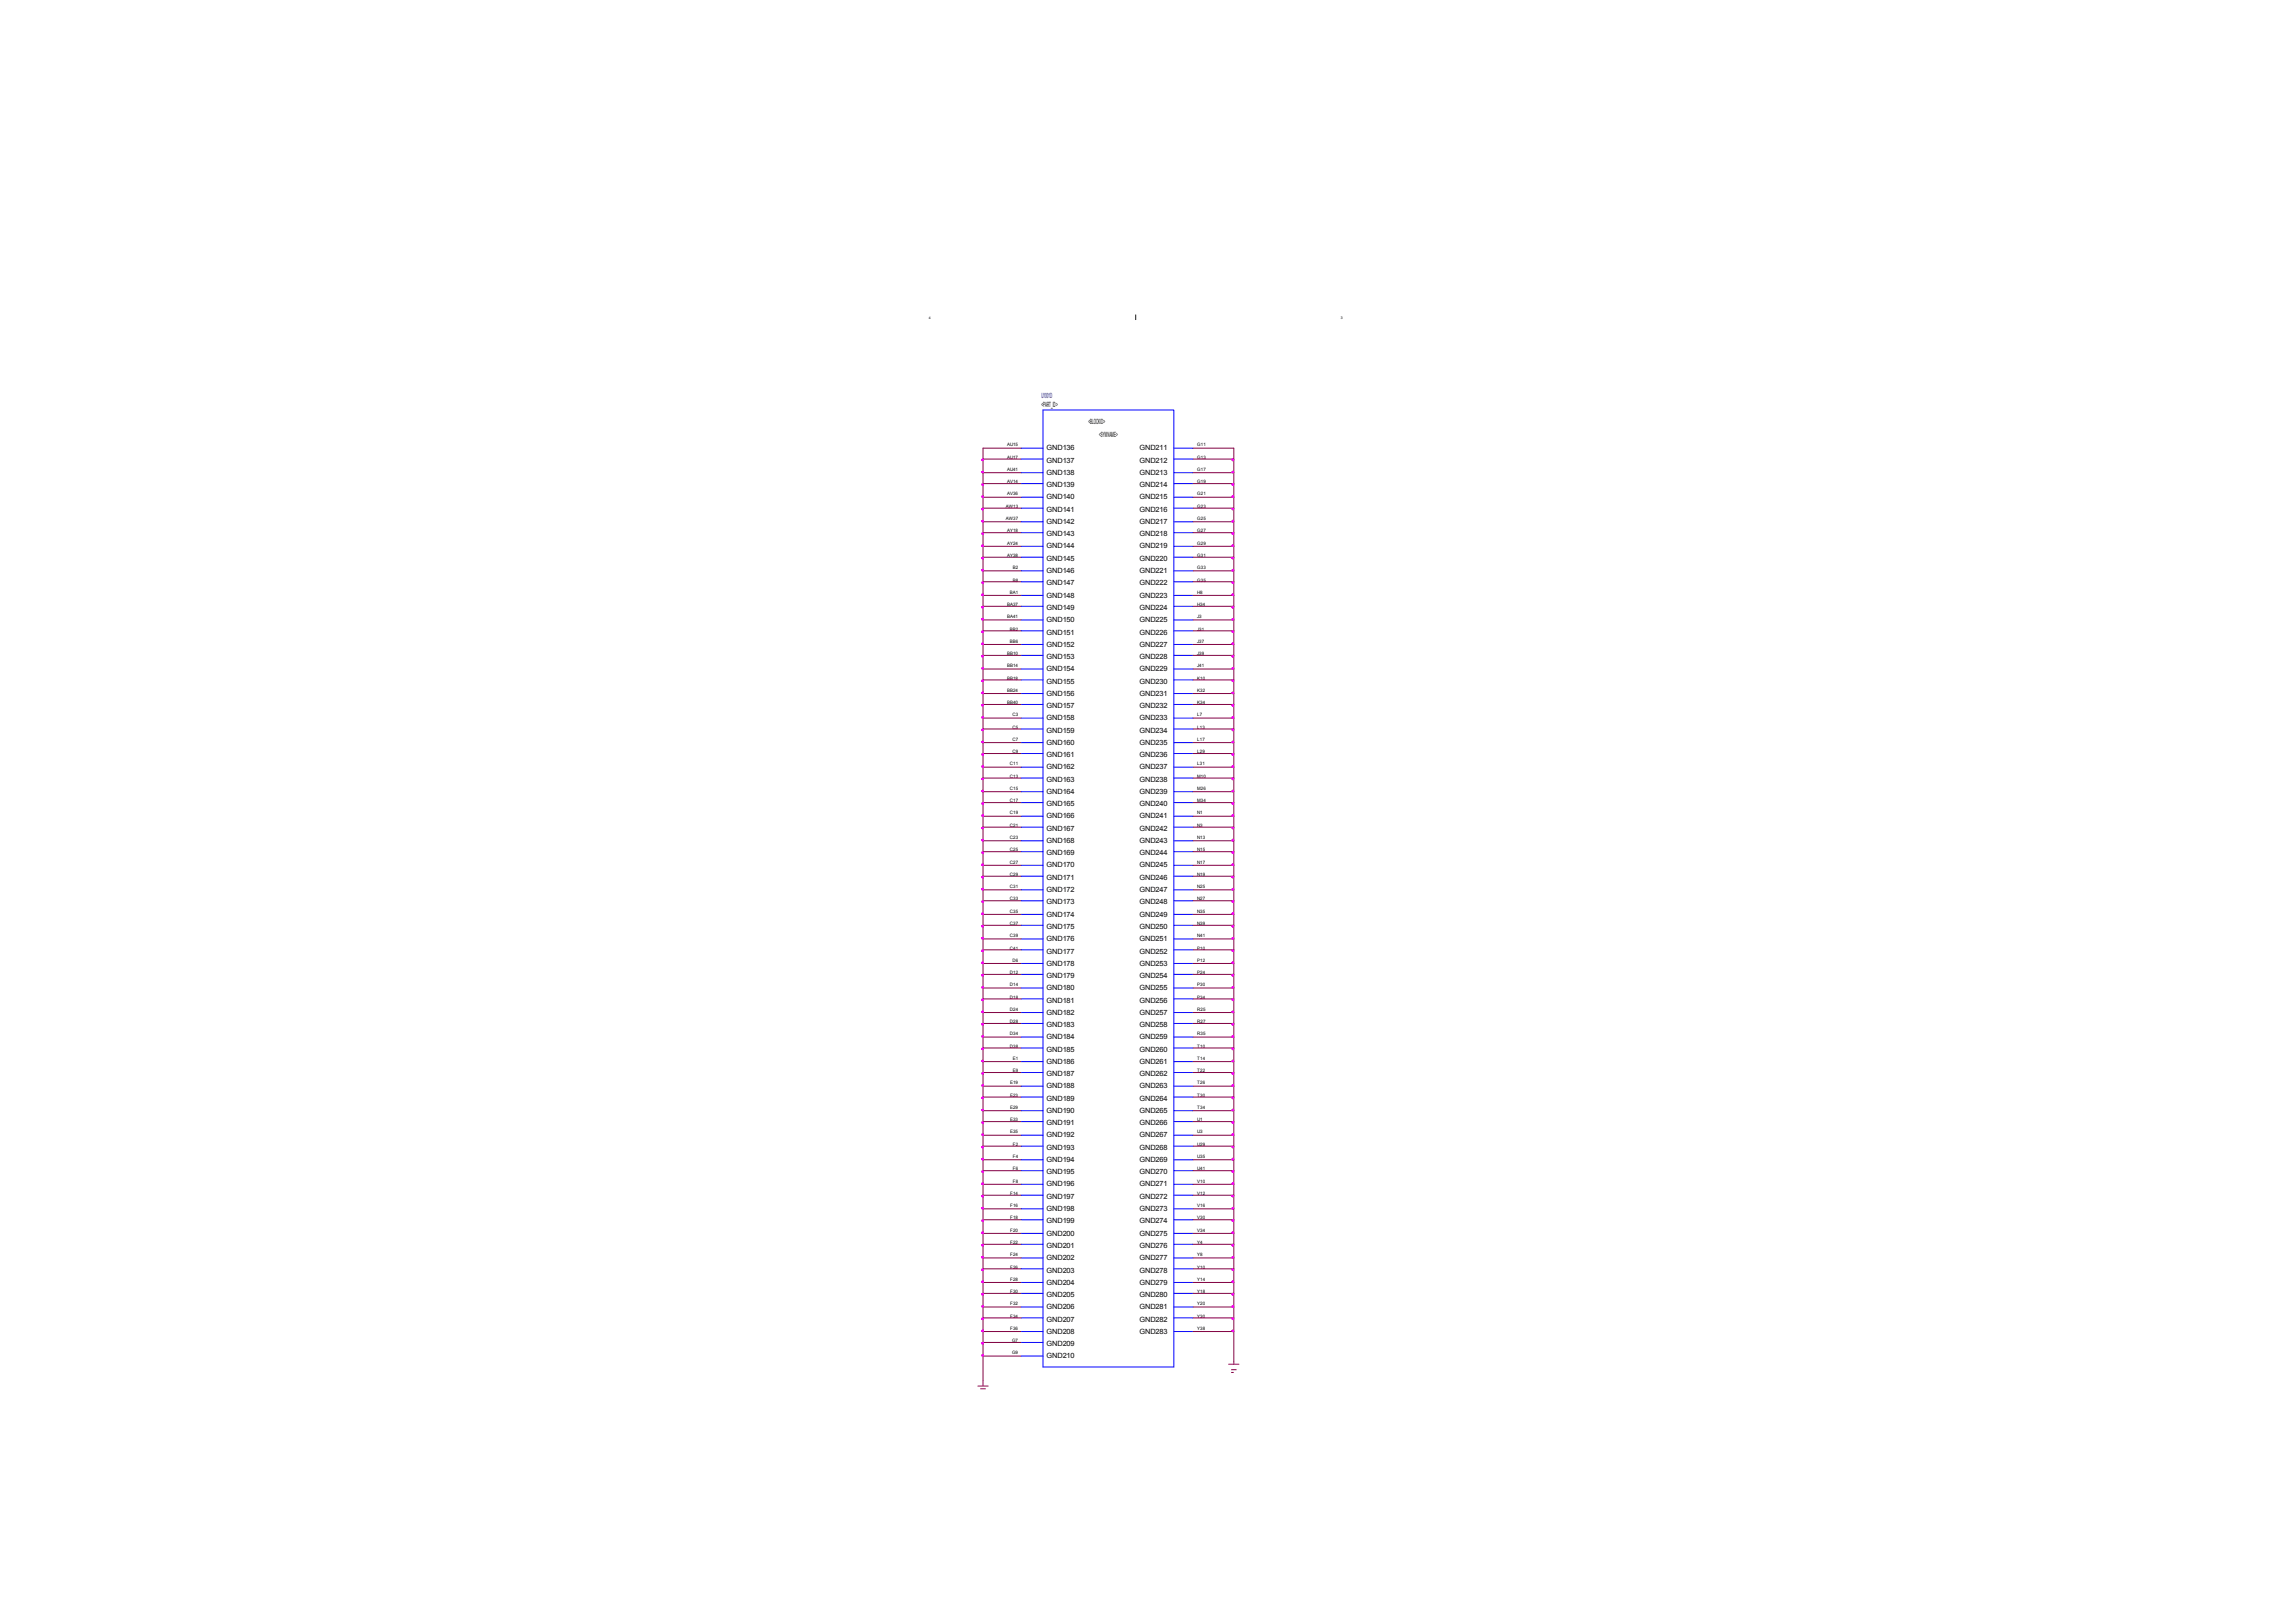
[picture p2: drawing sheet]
<svg xmlns="http://www.w3.org/2000/svg" width="297mm" height="210mm" viewBox="0 0 297 210" stroke-linecap="round" stroke-linejoin="round" font-family="sans-serif">
<defs><g id="words">
<text font-size=".9" fill="#000080" x="134.8" y="51.5">U1001D</text>
<g font-size=".9">
<text x="134.8" y="52.7">&lt;PART_ID&gt;</text>
<text x="135.4" y="58.3">GND136</text>
<text x="135.4" y="59.9">GND137</text>
<text x="140.9" y="54.9">&lt;BLOCKID&gt;</text>
<text x="142.3" y="56.5">&lt;SYMNAME&gt;</text>
<text x="147.5" y="58.3">GND211</text>
<text x="147.5" y="59.9">GND212</text>
<text x="135.4" y="61.4">GND138</text>
<text x="135.4" y="63">GND139</text>
<text x="135.4" y="64.6">GND140</text>
<text x="147.5" y="61.4">GND213</text>
<text x="147.5" y="63">GND214</text>
<text x="147.5" y="64.6">GND215</text>
<text x="135.4" y="66.2">GND141</text>
<text x="135.4" y="67.8">GND142</text>
<text x="135.4" y="69.4">GND143</text>
<text x="135.4" y="71">GND144</text>
<text x="147.5" y="66.2">GND216</text>
<text x="147.5" y="67.8">GND217</text>
<text x="147.5" y="69.4">GND218</text>
<text x="147.5" y="71">GND219</text>
<text x="135.4" y="72.6">GND145</text>
<text x="135.4" y="74.1">GND146</text>
<text x="135.4" y="75.7">GND147</text>
<text x="135.4" y="77.3">GND148</text>
<text x="147.5" y="72.6">GND220</text>
<text x="147.5" y="74.1">GND221</text>
<text x="147.5" y="75.7">GND222</text>
<text x="147.5" y="77.3">GND223</text>
<text x="135.4" y="78.9">GND149</text>
<text x="135.4" y="80.5">GND150</text>
<text x="135.4" y="82.1">GND151</text>
<text x="135.4" y="83.7">GND152</text>
<text x="147.5" y="78.9">GND224</text>
<text x="147.5" y="80.5">GND225</text>
<text x="147.5" y="82.1">GND226</text>
<text x="147.5" y="83.7">GND227</text>
<text x="135.4" y="85.3">GND153</text>
<text x="135.4" y="86.8">GND154</text>
<text x="135.4" y="88.4">GND155</text>
<text x="147.5" y="85.3">GND228</text>
<text x="147.5" y="86.8">GND229</text>
<text x="147.5" y="88.4">GND230</text>
<text x="135.4" y="90">GND156</text>
<text x="135.4" y="91.6">GND157</text>
<text x="135.4" y="93.2">GND158</text>
<text x="135.4" y="94.8">GND159</text>
<text x="147.5" y="90">GND231</text>
<text x="147.5" y="91.6">GND232</text>
<text x="147.5" y="93.2">GND233</text>
<text x="147.5" y="94.8">GND234</text>
<text x="135.4" y="96.4">GND160</text>
<text x="135.4" y="98">GND161</text>
<text x="135.4" y="99.5">GND162</text>
<text x="135.4" y="101.1">GND163</text>
<text x="147.5" y="96.4">GND235</text>
<text x="147.5" y="98">GND236</text>
<text x="147.5" y="99.5">GND237</text>
<text x="147.5" y="101.1">GND238</text>
<text x="135.4" y="102.7">GND164</text>
<text x="135.4" y="104.3">GND165</text>
<text x="135.4" y="105.9">GND166</text>
<text x="135.4" y="107.5">GND167</text>
<text x="147.5" y="102.7">GND239</text>
<text x="147.5" y="104.3">GND240</text>
<text x="147.5" y="105.9">GND241</text>
<text x="147.5" y="107.5">GND242</text>
<text x="135.4" y="109.1">GND168</text>
<text x="135.4" y="110.7">GND169</text>
<text x="135.4" y="112.2">GND170</text>
<text x="135.4" y="113.8">GND171</text>
<text x="147.5" y="109.1">GND243</text>
<text x="147.5" y="110.7">GND244</text>
<text x="147.5" y="112.2">GND245</text>
<text x="147.5" y="113.8">GND246</text>
<text x="135.4" y="115.4">GND172</text>
<text x="135.4" y="117">GND173</text>
<text x="135.4" y="118.6">GND174</text>
<text x="147.5" y="115.4">GND247</text>
<text x="147.5" y="117">GND248</text>
<text x="147.5" y="118.6">GND249</text>
<text x="135.4" y="120.2">GND175</text>
<text x="135.4" y="121.8">GND176</text>
<text x="135.4" y="123.4">GND177</text>
<text x="135.4" y="124.9">GND178</text>
<text x="147.5" y="120.2">GND250</text>
<text x="147.5" y="121.8">GND251</text>
<text x="147.5" y="123.4">GND252</text>
<text x="147.5" y="124.9">GND253</text>
<text x="135.4" y="126.5">GND179</text>
<text x="135.4" y="128.1">GND180</text>
<text x="135.4" y="129.7">GND181</text>
<text x="135.4" y="131.3">GND182</text>
<text x="147.5" y="126.5">GND254</text>
<text x="147.5" y="128.1">GND255</text>
<text x="147.5" y="129.7">GND256</text>
<text x="147.5" y="131.3">GND257</text>
<text x="135.4" y="132.9">GND183</text>
<text x="135.4" y="134.5">GND184</text>
<text x="135.4" y="136.1">GND185</text>
<text x="135.4" y="137.6">GND186</text>
<text x="147.5" y="132.9">GND258</text>
<text x="147.5" y="134.5">GND259</text>
<text x="147.5" y="136.1">GND260</text>
<text x="147.5" y="137.6">GND261</text>
<text x="135.4" y="139.2">GND187</text>
<text x="135.4" y="140.8">GND188</text>
<text x="135.4" y="142.4">GND189</text>
<text x="135.4" y="144">GND190</text>
<text x="147.5" y="139.2">GND262</text>
<text x="147.5" y="140.8">GND263</text>
<text x="147.5" y="142.4">GND264</text>
<text x="147.5" y="144">GND265</text>
<text x="135.4" y="145.6">GND191</text>
<text x="135.4" y="147.2">GND192</text>
<text x="135.4" y="148.8">GND193</text>
<text x="147.5" y="145.6">GND266</text>
<text x="147.5" y="147.2">GND267</text>
<text x="147.5" y="148.8">GND268</text>
<text x="135.4" y="150.3">GND194</text>
<text x="135.4" y="151.9">GND195</text>
<text x="135.4" y="153.5">GND196</text>
<text x="135.4" y="155.1">GND197</text>
<text x="147.5" y="150.3">GND269</text>
<text x="147.5" y="151.9">GND270</text>
<text x="147.5" y="153.5">GND271</text>
<text x="147.5" y="155.1">GND272</text>
<text x="135.4" y="156.7">GND198</text>
<text x="135.4" y="158.3">GND199</text>
<text x="135.4" y="159.9">GND200</text>
<text x="135.4" y="161.5">GND201</text>
<text x="147.5" y="156.7">GND273</text>
<text x="147.5" y="158.3">GND274</text>
<text x="147.5" y="159.9">GND275</text>
<text x="147.5" y="161.5">GND276</text>
<text x="135.4" y="163">GND202</text>
<text x="135.4" y="164.6">GND203</text>
<text x="135.4" y="166.2">GND204</text>
<text x="135.4" y="167.8">GND205</text>
<text x="147.5" y="163">GND277</text>
<text x="147.5" y="164.6">GND278</text>
<text x="147.5" y="166.2">GND279</text>
<text x="147.5" y="167.8">GND280</text>
<text x="135.4" y="169.4">GND206</text>
<text x="135.4" y="171">GND207</text>
<text x="135.4" y="172.6">GND208</text>
<text x="147.5" y="169.4">GND281</text>
<text x="147.5" y="171">GND282</text>
<text x="147.5" y="172.6">GND283</text>
<text x="135.4" y="174.2">GND209</text>
<text x="135.4" y="175.7">GND210</text>
</g>
<g font-size=".6">
<text x="130.3" y="57.8">AU15</text>
<text x="130.3" y="59.4">AU17</text>
<text x="154.9" y="57.8">G11</text>
<text x="154.9" y="59.4">G13</text>
<text x="130.2" y="65.7">AW13</text>
<text x="130.3" y="60.9">AU41</text>
<text x="130.3" y="62.5">AV14</text>
<text x="130.3" y="64.1">AV36</text>
<text x="154.9" y="60.9">G17</text>
<text x="154.9" y="62.5">G19</text>
<text x="154.9" y="64.1">G21</text>
<text x="154.9" y="65.7">G23</text>
<text x="130.2" y="67.3">AW37</text>
<text x="130.3" y="68.9">AY18</text>
<text x="130.3" y="70.5">AY24</text>
<text x="154.9" y="67.3">G25</text>
<text x="154.9" y="68.9">G27</text>
<text x="154.9" y="70.5">G29</text>
<text x="130.3" y="72.1">AY38</text>
<text x="130.7" y="76.8">BA1</text>
<text x="131.1" y="73.6">B2</text>
<text x="131.1" y="75.2">B8</text>
<text x="154.9" y="72.1">G31</text>
<text x="154.9" y="73.6">G33</text>
<text x="154.9" y="75.2">G35</text>
<text x="154.9" y="76.8">H8</text>
<text x="130.3" y="78.4">BA37</text>
<text x="130.3" y="80">BA41</text>
<text x="130.7" y="81.6">BB2</text>
<text x="130.7" y="83.2">BB6</text>
<text x="154.9" y="78.4">H34</text>
<text x="154.9" y="80">J3</text>
<text x="154.9" y="81.6">J31</text>
<text x="154.9" y="83.2">J37</text>
<text x="130.3" y="84.8">BB10</text>
<text x="130.3" y="86.3">BB14</text>
<text x="130.3" y="87.9">BB18</text>
<text x="130.3" y="89.5">BB24</text>
<text x="154.9" y="84.8">J39</text>
<text x="154.9" y="86.3">J41</text>
<text x="154.9" y="87.9">K10</text>
<text x="154.9" y="89.5">K32</text>
<text x="130.3" y="91.1">BB40</text>
<text x="131" y="92.7">C3</text>
<text x="131" y="94.3">C5</text>
<text x="131" y="95.9">C7</text>
<text x="154.9" y="91.1">K34</text>
<text x="154.9" y="92.7">L7</text>
<text x="154.9" y="94.3">L13</text>
<text x="154.9" y="95.9">L17</text>
<text x="130.7" y="99">C11</text>
<text x="130.7" y="100.6">C13</text>
<text x="131" y="97.5">C9</text>
<text x="154.9" y="97.5">L29</text>
<text x="154.9" y="99">L31</text>
<text x="154.9" y="100.6">M10</text>
<text x="130.7" y="102.2">C15</text>
<text x="130.7" y="103.8">C17</text>
<text x="130.7" y="105.4">C19</text>
<text x="130.7" y="107">C21</text>
<text x="154.9" y="102.2">M26</text>
<text x="154.9" y="103.8">M34</text>
<text x="154.9" y="105.4">N1</text>
<text x="154.9" y="107">N3</text>
<text x="130.7" y="108.6">C23</text>
<text x="130.7" y="110.2">C25</text>
<text x="130.7" y="111.7">C27</text>
<text x="130.7" y="113.3">C29</text>
<text x="154.9" y="108.6">N13</text>
<text x="154.9" y="110.2">N15</text>
<text x="154.9" y="111.7">N17</text>
<text x="154.9" y="113.3">N19</text>
<text x="130.7" y="114.9">C31</text>
<text x="130.7" y="116.5">C33</text>
<text x="130.7" y="118.1">C35</text>
<text x="130.7" y="119.7">C37</text>
<text x="154.9" y="114.9">N25</text>
<text x="154.9" y="116.5">N27</text>
<text x="154.9" y="118.1">N35</text>
<text x="154.9" y="119.7">N39</text>
<text x="130.7" y="121.3">C39</text>
<text x="130.7" y="122.9">C41</text>
<text x="131" y="124.4">D6</text>
<text x="154.9" y="121.3">N41</text>
<text x="154.9" y="122.9">P10</text>
<text x="154.9" y="124.4">P12</text>
<text x="130.7" y="126">D12</text>
<text x="130.7" y="127.6">D14</text>
<text x="130.7" y="129.2">D18</text>
<text x="130.7" y="130.8">D24</text>
<text x="154.9" y="126">P24</text>
<text x="154.9" y="127.6">P30</text>
<text x="154.9" y="129.2">P34</text>
<text x="154.9" y="130.8">R25</text>
<text x="130.7" y="132.4">D28</text>
<text x="130.7" y="134">D34</text>
<text x="130.7" y="135.6">D38</text>
<text x="131.1" y="137.1">E1</text>
<text x="154.9" y="132.4">R27</text>
<text x="154.9" y="134">R35</text>
<text x="154.9" y="135.6">T10</text>
<text x="154.9" y="137.1">T14</text>
<text x="130.7" y="140.3">E19</text>
<text x="130.7" y="141.9">E23</text>
<text x="130.7" y="143.5">E29</text>
<text x="131.1" y="138.7">E9</text>
<text x="154.9" y="138.7">T22</text>
<text x="154.9" y="140.3">T26</text>
<text x="154.9" y="141.9">T30</text>
<text x="154.9" y="143.5">T34</text>
<text x="130.7" y="145.1">E33</text>
<text x="130.7" y="146.7">E35</text>
<text x="131.1" y="148.3">F2</text>
<text x="131.1" y="149.8">F4</text>
<text x="154.9" y="145.1">U1</text>
<text x="154.9" y="146.7">U3</text>
<text x="154.9" y="148.3">U29</text>
<text x="154.9" y="149.8">U35</text>
<text x="130.7" y="154.6">F14</text>
<text x="131.1" y="151.4">F6</text>
<text x="131.1" y="153">F8</text>
<text x="154.9" y="151.4">U41</text>
<text x="154.9" y="153">V10</text>
<text x="154.9" y="154.6">V12</text>
<text x="130.7" y="156.2">F16</text>
<text x="130.7" y="157.8">F18</text>
<text x="130.7" y="159.4">F20</text>
<text x="130.7" y="161">F22</text>
<text x="154.9" y="156.2">V16</text>
<text x="154.9" y="157.8">V30</text>
<text x="154.9" y="159.4">V34</text>
<text x="154.9" y="161">Y4</text>
<text x="130.7" y="162.5">F24</text>
<text x="130.7" y="164.1">F26</text>
<text x="130.7" y="165.7">F28</text>
<text x="130.7" y="167.3">F30</text>
<text x="154.9" y="162.5">Y8</text>
<text x="154.9" y="164.1">Y10</text>
<text x="154.9" y="165.7">Y14</text>
<text x="154.9" y="167.3">Y18</text>
<text x="130.7" y="168.9">F32</text>
<text x="130.7" y="170.5">F34</text>
<text x="130.7" y="172.1">F36</text>
<text x="131" y="173.7">G7</text>
<text x="154.9" y="168.9">Y20</text>
<text x="154.9" y="170.5">Y30</text>
<text x="154.9" y="172.1">Y38</text>
<text x="131" y="175.2">G9</text>
</g>
<g font-size=".5">
<text x="120.2" y="41.2">4</text>
<text x="173.5" y="41.2">3</text>
</g>
</g></defs>
<path d="M147 40.7v.7" fill="none" stroke="#000" stroke-width=".13"/>
<path d="M173.5 40.9h.2v.5h-.2z" fill="#fff"/>
<g fill="none" stroke="#f00" stroke-width=".13">
<path d="M132.2 58h.1M132.2 59.4h.1M154.4 58h.1M154.4 59.4h.1M132.2 61.2h.1M132.2 62.6h.1M132.2 64.3h.1M132.2 65.7h.1M132.2 67.5h.1M132.2 68.9h.1M132.2 70.7h.1M132.2 72.1h.1"/>
<path d="M132.2 73.9h.1M132.2 75.3h.1M132.2 77h.1M132.2 78.4h.1M154.4 61.2h.1M154.4 62.6h.1M154.4 64.3h.1M154.4 65.7h.1M154.4 67.5h.1M154.4 68.9h.1M154.4 70.7h.1M154.4 72.1h.1"/>
<path d="M154.4 73.9h.1M154.4 75.3h.1M154.4 77h.1M154.4 78.4h.1M132.2 80.2h.1M132.2 81.6h.1M132.2 83.4h.1M132.2 84.8h.1M132.2 86.6h.1M132.2 88h.1M132.2 89.7h.1M132.2 91.1h.1"/>
<path d="M132.2 92.9h.1M132.2 94.3h.1M132.2 96.1h.1M132.2 97.5h.1M132.2 99.3h.1M154.4 80.2h.1M154.4 81.6h.1M154.4 83.4h.1M154.4 84.8h.1M154.4 86.6h.1M154.4 88h.1M154.4 89.7h.1"/>
<path d="M154.4 91.1h.1M154.4 92.9h.1M154.4 94.3h.1M154.4 96.1h.1M154.4 97.5h.1M154.4 99.3h.1M132.2 100.7h.1M132.2 102.4h.1M132.2 103.8h.1M132.2 105.6h.1M132.2 107h.1M132.2 108.8h.1"/>
<path d="M132.2 110.2h.1M132.2 112h.1M132.2 113.4h.1M132.2 115.1h.1M132.2 116.5h.1M132.2 118.3h.1M132.2 119.7h.1M154.4 100.7h.1M154.4 102.4h.1M154.4 103.8h.1M154.4 105.6h.1M154.4 107h.1"/>
<path d="M154.4 108.8h.1M154.4 110.2h.1M154.4 112h.1M154.4 113.4h.1M154.4 115.1h.1M154.4 116.5h.1M154.4 118.3h.1M154.4 119.7h.1M132.2 121.5h.1M132.2 122.9h.1M132.2 124.7h.1M132.2 126.1h.1"/>
<path d="M132.2 127.8h.1M132.2 129.2h.1M132.2 131h.1M132.2 132.4h.1M132.2 134.2h.1M132.2 135.6h.1M132.2 137.4h.1M132.2 138.8h.1M154.4 121.5h.1M154.4 122.9h.1M154.4 124.7h.1M154.4 126.1h.1"/>
<path d="M154.4 127.8h.1M154.4 129.2h.1M154.4 131h.1M154.4 132.4h.1M154.4 134.2h.1M154.4 135.6h.1M154.4 137.4h.1M154.4 138.8h.1M132.2 140.5h.1M132.2 141.9h.1M132.2 143.7h.1M132.2 145.1h.1"/>
<path d="M132.2 146.9h.1M132.2 148.3h.1M132.2 150.1h.1M132.2 151.5h.1M132.2 153.2h.1M132.2 154.6h.1M132.2 156.4h.1M132.2 157.8h.1M132.2 159.6h.1M154.4 140.5h.1M154.4 141.9h.1M154.4 143.7h.1"/>
<path d="M154.4 145.1h.1M154.4 146.9h.1M154.4 148.3h.1M154.4 150.1h.1M154.4 151.5h.1M154.4 153.2h.1M154.4 154.6h.1M154.4 156.4h.1M154.4 157.8h.1M154.4 159.6h.1M126.5 179.3h1.4M126.9 179.7h.7"/>
<path d="M127.2 178.6v.7M132.2 161h.1M132.2 162.8h.1M132.2 164.2h.1M132.2 165.9h.1M132.2 167.3h.1M132.2 169.1h.1M132.2 170.5h.1M132.2 172.3h.1M132.2 173.7h.1M132.2 175.5h.1M154.4 161h.1"/>
<path d="M154.4 162.8h.1M154.4 164.2h.1M154.4 165.9h.1M154.4 167.3h.1M154.4 169.1h.1M154.4 170.5h.1M154.4 172.3h.1M159 176.5h1.4M159.3 177.6h.4M159.3 177.2h.7M159.7 176.2v.3M127.2 180h.1"/>
</g>
<g fill="none" stroke="#00f" stroke-width=".13">
<path d="M132.2 58h2.8M132.2 59.4h2.8M135 53h16.9v123.9h-16.9zM151.9 58h2.5M151.9 59.4h2.5M132.2 61.2h2.8M132.2 62.6h2.8M132.2 64.3h2.8M132.2 65.7h2.8M132.2 67.5h2.8M132.2 68.9h2.8M132.2 70.7h2.8"/>
<path d="M132.2 72.1h2.8M132.2 73.9h2.8M132.2 75.3h2.8M132.2 77h2.8M132.2 78.4h2.8M151.9 61.2h2.5M151.9 62.6h2.5M151.9 64.3h2.5M151.9 65.7h2.5M151.9 67.5h2.5M151.9 68.9h2.5M151.9 70.7h2.5"/>
<path d="M151.9 72.1h2.5M151.9 73.9h2.5M151.9 75.3h2.5M151.9 77h2.5M151.9 78.4h2.5M132.2 80.2h2.8M132.2 81.6h2.8M132.2 83.4h2.8M132.2 84.8h2.8M132.2 86.6h2.8M132.2 88h2.8M132.2 89.7h2.8"/>
<path d="M132.2 91.1h2.8M132.2 92.9h2.8M132.2 94.3h2.8M132.2 96.1h2.8M132.2 97.5h2.8M132.2 99.3h2.8M151.9 80.2h2.5M151.9 81.6h2.5M151.9 83.4h2.5M151.9 84.8h2.5M151.9 86.6h2.5M151.9 88h2.5"/>
<path d="M151.9 89.7h2.5M151.9 91.1h2.5M151.9 92.9h2.5M151.9 94.3h2.5M151.9 96.1h2.5M151.9 97.5h2.5M151.9 99.3h2.5M132.2 100.7h2.8M132.2 102.4h2.8M132.2 103.8h2.8M132.2 105.6h2.8M132.2 107h2.8"/>
<path d="M132.2 108.8h2.8M132.2 110.2h2.8M132.2 112h2.8M132.2 113.4h2.8M132.2 115.1h2.8M132.2 116.5h2.8M132.2 118.3h2.8M132.2 119.7h2.8M151.9 100.7h2.5M151.9 102.4h2.5M151.9 103.8h2.5M151.9 105.6h2.5"/>
<path d="M151.9 107h2.5M151.9 108.8h2.5M151.9 110.2h2.5M151.9 112h2.5M151.9 113.4h2.5M151.9 115.1h2.5M151.9 116.5h2.5M151.9 118.3h2.5M151.9 119.7h2.5M132.2 121.5h2.8M132.2 122.9h2.8M132.2 124.7h2.8"/>
<path d="M132.2 126.1h2.8M132.2 127.8h2.8M132.2 129.2h2.8M132.2 131h2.8M132.2 132.4h2.8M132.2 134.2h2.8M132.2 135.6h2.8M132.2 137.4h2.8M132.2 138.8h2.8M151.9 121.5h2.5M151.9 122.9h2.5M151.9 124.7h2.5"/>
<path d="M151.9 126.1h2.5M151.9 127.8h2.5M151.9 129.2h2.5M151.9 131h2.5M151.9 132.4h2.5M151.9 134.2h2.5M151.9 135.6h2.5M151.9 137.4h2.5M151.9 138.8h2.5M132.2 140.5h2.8M132.2 141.9h2.8M132.2 143.7h2.8"/>
<path d="M132.2 145.1h2.8M132.2 146.9h2.8M132.2 148.3h2.8M132.2 150.1h2.8M132.2 151.5h2.8M132.2 153.2h2.8M132.2 154.6h2.8M132.2 156.4h2.8M132.2 157.8h2.8M132.2 159.6h2.8M151.9 140.5h2.5M151.9 141.9h2.5"/>
<path d="M151.9 143.7h2.5M151.9 145.1h2.5M151.9 146.9h2.5M151.9 148.3h2.5M151.9 150.1h2.5M151.9 151.5h2.5M151.9 153.2h2.5M151.9 154.6h2.5M151.9 156.4h2.5M151.9 157.8h2.5M151.9 159.6h2.5M132.2 161h2.8"/>
<path d="M132.2 162.8h2.8M132.2 164.2h2.8M132.2 165.9h2.8M132.2 167.3h2.8M132.2 169.1h2.8M132.2 170.5h2.8M132.2 172.3h2.8M132.2 173.7h2.8M132.2 175.5h2.8M151.9 161h2.5M151.9 162.8h2.5M151.9 164.2h2.5"/>
<path d="M151.9 165.9h2.5M151.9 167.3h2.5M151.9 169.1h2.5M151.9 170.5h2.5M151.9 172.3h2.5"/>
</g>
<g fill="none" stroke="#800040" stroke-width=".13">
<path d="M127.2 59.4h5M127.2 59.4v1.8M132.2 58h-5v1.4M154.4 58h5.3v1.4M154.4 59.4h5.3M159.7 59.4v1.8M127.2 78.4h5M127.2 77h5M127.2 75.3h5M127.2 75.3v1.7M127.2 77v1.4M127.2 78.4v1.8"/>
<path d="M127.2 73.9h5M127.2 72.1h5M127.2 70.7h5M127.2 68.9h5M127.2 67.5h5M127.2 65.7h5M127.2 64.3h5M127.2 62.6h5M127.2 62.6v1.7M127.2 64.3v1.4M127.2 65.7v1.8M127.2 67.5v1.4"/>
<path d="M127.2 68.9v1.8M127.2 70.7v1.4M127.2 72.1v1.8M127.2 73.9v1.4M127.2 61.2h5M127.2 61.2v1.4M154.4 78.4h5.3M154.4 77h5.3M154.4 75.3h5.3M154.4 73.9h5.3M154.4 72.1h5.3M154.4 70.7h5.3"/>
<path d="M154.4 68.9h5.3M154.4 67.5h5.3M154.4 65.7h5.3M154.4 64.3h5.3M154.4 62.6h5.3M154.4 61.2h5.3M159.7 75.3v1.7M159.7 77v1.4M159.7 78.4v1.8M159.7 62.6v1.7M159.7 64.3v1.4M159.7 65.7v1.8"/>
<path d="M159.7 67.5v1.4M159.7 68.9v1.8M159.7 70.7v1.4M159.7 72.1v1.8M159.7 73.9v1.4M159.7 61.2v1.4M127.2 99.3h5M127.2 97.5h5M127.2 96.1h5M127.2 94.3h5M127.2 92.9h5M127.2 91.1h5"/>
<path d="M127.2 89.7h5M127.2 88h5M127.2 86.6h5M127.2 84.8h5M127.2 81.6h5M127.2 81.6v1.8M127.2 84.8v1.8M127.2 86.6v1.4M127.2 88v1.7M127.2 89.7v1.4M127.2 91.1v1.8M127.2 92.9v1.4"/>
<path d="M127.2 94.3v1.8M127.2 96.1v1.4M127.2 97.5v1.8M127.2 99.3v1.4M127.2 80.2h5M127.2 80.2v1.4M127.2 83.4h5M127.2 83.4v1.4M154.4 80.2h5.3M154.4 83.4h5.3M154.4 99.3h5.3M154.4 97.5h5.3"/>
<path d="M154.4 96.1h5.3M154.4 94.3h5.3M154.4 92.9h5.3M154.4 91.1h5.3M154.4 89.7h5.3M154.4 88h5.3M154.4 86.6h5.3M154.4 84.8h5.3M154.4 81.6h5.3M159.7 80.2v1.4M159.7 83.4v1.4M159.7 81.6v1.8"/>
<path d="M159.7 84.8v1.8M159.7 86.6v1.4M159.7 88v1.7M159.7 89.7v1.4M159.7 91.1v1.8M159.7 92.9v1.4M159.7 94.3v1.8M159.7 96.1v1.4M159.7 97.5v1.8M159.7 99.3v1.4M127.2 119.7h5M127.2 118.3h5"/>
<path d="M127.2 116.5h5M127.2 115.1h5M127.2 113.4h5M127.2 112h5M127.2 110.2h5M127.2 108.8h5M127.2 107h5M127.2 105.6h5M127.2 103.8h5M127.2 102.4h5M127.2 100.7v1.7M127.2 102.4v1.4"/>
<path d="M127.2 103.8v1.8M127.2 105.6v1.4M127.2 107v1.8M127.2 108.8v1.4M127.2 110.2v1.8M127.2 112v1.4M127.2 113.4v1.7M127.2 115.1v1.4M127.2 116.5v1.8M127.2 118.3v1.4M127.2 119.7v1.8M127.2 100.7h5"/>
<path d="M154.4 119.7h5.3M154.4 118.3h5.3M154.4 116.5h5.3M154.4 115.1h5.3M154.4 113.4h5.3M154.4 112h5.3M154.4 110.2h5.3M154.4 108.8h5.3M154.4 107h5.3M154.4 105.6h5.3M154.4 103.8h5.3M154.4 102.4h5.3"/>
<path d="M154.4 100.7h5.3M159.7 100.7v1.7M159.7 102.4v1.4M159.7 103.8v1.8M159.7 105.6v1.4M159.7 107v1.8M159.7 108.8v1.4M159.7 110.2v1.8M159.7 112v1.4M159.7 113.4v1.7M159.7 115.1v1.4M159.7 116.5v1.8"/>
<path d="M159.7 118.3v1.4M159.7 119.7v1.8M127.2 138.8h5M127.2 137.4h5M127.2 135.6h5M127.2 134.2h5M127.2 132.4h5M127.2 131h5M127.2 129.2h5M127.2 127.8h5M127.2 126.1h5M127.2 126.1v1.7"/>
<path d="M127.2 127.8v1.4M127.2 129.2v1.8M127.2 131v1.4M127.2 132.4v1.8M127.2 134.2v1.4M127.2 135.6v1.8M127.2 137.4v1.4M127.2 138.8v1.7M127.2 124.7h5M127.2 122.9h5M127.2 121.5h5M127.2 121.5v1.4"/>
<path d="M127.2 122.9v1.8M127.2 124.7v1.4M154.4 138.8h5.3M154.4 137.4h5.3M154.4 135.6h5.3M154.4 134.2h5.3M154.4 132.4h5.3M154.4 131h5.3M154.4 129.2h5.3M154.4 127.8h5.3M154.4 126.1h5.3M154.4 124.7h5.3"/>
<path d="M154.4 122.9h5.3M154.4 121.5h5.3M159.7 126.1v1.7M159.7 127.8v1.4M159.7 129.2v1.8M159.7 131v1.4M159.7 132.4v1.8M159.7 134.2v1.4M159.7 135.6v1.8M159.7 137.4v1.4M159.7 138.8v1.7M159.7 121.5v1.4"/>
<path d="M159.7 122.9v1.8M159.7 124.7v1.4M127.2 159.6h5M127.2 157.8h5M127.2 157.8v1.8M127.2 159.6v1.4M127.2 156.4h5M127.2 154.6h5M127.2 153.2h5M127.2 151.5h5M127.2 151.5v1.7M127.2 153.2v1.4"/>
<path d="M127.2 154.6v1.8M127.2 156.4v1.4M127.2 150.1h5M127.2 148.3h5M127.2 146.9h5M127.2 145.1h5M127.2 143.7h5M127.2 141.9h5M127.2 140.5h5M127.2 140.5v1.4M127.2 141.9v1.8M127.2 143.7v1.4"/>
<path d="M127.2 145.1v1.8M127.2 146.9v1.4M127.2 148.3v1.8M127.2 150.1v1.4M154.4 159.6h5.3M154.4 157.8h5.3M154.4 156.4h5.3M154.4 154.6h5.3M154.4 153.2h5.3M154.4 151.5h5.3M154.4 150.1h5.3M154.4 148.3h5.3"/>
<path d="M154.4 146.9h5.3M154.4 145.1h5.3M154.4 143.7h5.3M154.4 141.9h5.3M154.4 140.5h5.3M159.7 157.8v1.8M159.7 159.6v1.4M159.7 151.5v1.7M159.7 153.2v1.4M159.7 154.6v1.8M159.7 156.4v1.4M159.7 140.5v1.4"/>
<path d="M159.7 141.9v1.8M159.7 143.7v1.4M159.7 145.1v1.8M159.7 146.9v1.4M159.7 148.3v1.8M159.7 150.1v1.4M127.2 175.5h5M127.2 175.5v3.1M127.2 173.7h5M127.2 173.7v1.8M127.2 172.3h5M127.2 172.3v1.4"/>
<path d="M127.2 170.5h5M127.2 170.5v1.8M127.2 169.1h5M127.2 167.3h5M127.2 165.9h5M127.2 164.2h5M127.2 164.2v1.7M127.2 165.9v1.4M127.2 167.3v1.8M127.2 169.1v1.4M127.2 162.8h5M127.2 161h5"/>
<path d="M127.2 161v1.8M127.2 162.8v1.4M154.4 172.3h5.3M154.4 170.5h5.3M154.4 169.1h5.3M154.4 167.3h5.3M154.4 165.9h5.3M154.4 164.2h5.3M154.4 162.8h5.3M154.4 161h5.3M159.7 172.3v3.9M159.7 170.5v1.8"/>
<path d="M159.7 164.2v1.7M159.7 165.9v1.4M159.7 167.3v1.8M159.7 169.1v1.4M159.7 161v1.8M159.7 162.8v1.4"/>
</g>
<g fill="#f0f" stroke="#f0f" stroke-width=".13">
<circle cx="127.2" cy="175.4" r=".11"/>
<circle cx="127.2" cy="173.8" r=".11"/>
<circle cx="127.2" cy="172.2" r=".11"/>
<circle cx="127.2" cy="167.5" r=".11"/>
<circle cx="127.2" cy="165.9" r=".11"/>
<circle cx="127.2" cy="164.3" r=".11"/>
<circle cx="127.2" cy="170.6" r=".11"/>
<circle cx="127.2" cy="169" r=".11"/>
<circle cx="127.2" cy="162.7" r=".11"/>
<circle cx="127.2" cy="161.1" r=".11"/>
<circle cx="127.2" cy="159.5" r=".11"/>
<circle cx="127.2" cy="154.8" r=".11"/>
<circle cx="127.2" cy="153.2" r=".11"/>
<circle cx="127.2" cy="151.6" r=".11"/>
<circle cx="127.2" cy="157.9" r=".11"/>
<circle cx="127.2" cy="156.3" r=".11"/>
<circle cx="127.2" cy="150" r=".11"/>
<circle cx="127.2" cy="146.8" r=".11"/>
<circle cx="127.2" cy="145.2" r=".11"/>
<circle cx="127.2" cy="140.5" r=".11"/>
<circle cx="127.2" cy="138.9" r=".11"/>
<circle cx="127.2" cy="137.3" r=".11"/>
<circle cx="127.2" cy="135.7" r=".11"/>
<circle cx="127.2" cy="134.1" r=".11"/>
<circle cx="127.2" cy="132.5" r=".11"/>
<circle cx="127.2" cy="127.8" r=".11"/>
<circle cx="127.2" cy="126.2" r=".11"/>
<circle cx="127.2" cy="130.9" r=".11"/>
<circle cx="127.2" cy="129.4" r=".11"/>
<circle cx="127.2" cy="143.6" r=".11"/>
<circle cx="127.2" cy="142.1" r=".11"/>
<circle cx="127.2" cy="148.4" r=".11"/>
<circle cx="127.2" cy="121.4" r=".11"/>
<circle cx="127.2" cy="119.8" r=".11"/>
<circle cx="127.2" cy="115.1" r=".11"/>
<circle cx="127.2" cy="113.5" r=".11"/>
<circle cx="127.2" cy="111.9" r=".11"/>
<circle cx="127.2" cy="110.3" r=".11"/>
<circle cx="127.2" cy="108.7" r=".11"/>
<circle cx="127.2" cy="107.1" r=".11"/>
<circle cx="127.2" cy="102.4" r=".11"/>
<circle cx="127.2" cy="100.8" r=".11"/>
<circle cx="127.2" cy="96" r=".11"/>
<circle cx="127.2" cy="94.4" r=".11"/>
<circle cx="127.2" cy="89.7" r=".11"/>
<circle cx="127.2" cy="88.1" r=".11"/>
<circle cx="127.2" cy="86.5" r=".11"/>
<circle cx="127.2" cy="81.7" r=".11"/>
<circle cx="127.2" cy="77" r=".11"/>
<circle cx="127.2" cy="75.4" r=".11"/>
<circle cx="127.2" cy="80.1" r=".11"/>
<circle cx="127.2" cy="78.6" r=".11"/>
<circle cx="127.2" cy="84.9" r=".11"/>
<circle cx="127.2" cy="92.8" r=".11"/>
<circle cx="127.2" cy="91.3" r=".11"/>
<circle cx="127.2" cy="99.2" r=".11"/>
<circle cx="127.2" cy="97.6" r=".11"/>
<circle cx="127.2" cy="105.5" r=".11"/>
<circle cx="127.2" cy="104" r=".11"/>
<circle cx="127.2" cy="118.2" r=".11"/>
<circle cx="127.2" cy="116.7" r=".11"/>
<circle cx="127.2" cy="124.6" r=".11"/>
<circle cx="127.2" cy="123" r=".11"/>
<circle cx="127.2" cy="73.8" r=".11"/>
<circle cx="127.2" cy="72.2" r=".11"/>
<circle cx="127.2" cy="70.6" r=".11"/>
<circle cx="127.2" cy="69" r=".11"/>
<circle cx="127.2" cy="64.3" r=".11"/>
<circle cx="127.2" cy="62.7" r=".11"/>
<circle cx="127.2" cy="67.4" r=".11"/>
<circle cx="127.2" cy="65.9" r=".11"/>
<circle cx="127.2" cy="61.1" r=".11"/>
<circle cx="127.2" cy="59.5" r=".11"/>
<circle cx="127.2" cy="83.3" r=".11"/>
<circle cx="159.5" cy="80.1" r=".11"/>
<circle cx="159.5" cy="83.3" r=".11"/>
<circle cx="159.5" cy="172.2" r=".11"/>
<circle cx="159.5" cy="167.5" r=".11"/>
<circle cx="159.5" cy="165.9" r=".11"/>
<circle cx="159.5" cy="164.3" r=".11"/>
<circle cx="159.5" cy="170.6" r=".11"/>
<circle cx="159.5" cy="169" r=".11"/>
<circle cx="159.5" cy="162.7" r=".11"/>
<circle cx="159.5" cy="161.1" r=".11"/>
<circle cx="159.5" cy="159.5" r=".11"/>
<circle cx="159.5" cy="156.3" r=".11"/>
<circle cx="159.5" cy="154.8" r=".11"/>
<circle cx="159.5" cy="153.2" r=".11"/>
<circle cx="159.5" cy="151.6" r=".11"/>
<circle cx="159.5" cy="157.9" r=".11"/>
<circle cx="159.5" cy="150" r=".11"/>
<circle cx="159.5" cy="148.4" r=".11"/>
<circle cx="159.5" cy="146.8" r=".11"/>
<circle cx="159.5" cy="145.2" r=".11"/>
<circle cx="159.5" cy="140.5" r=".11"/>
<circle cx="159.5" cy="138.9" r=".11"/>
<circle cx="159.5" cy="137.3" r=".11"/>
<circle cx="159.5" cy="135.7" r=".11"/>
<circle cx="159.5" cy="134.1" r=".11"/>
<circle cx="159.5" cy="132.5" r=".11"/>
<circle cx="159.5" cy="127.8" r=".11"/>
<circle cx="159.5" cy="126.2" r=".11"/>
<circle cx="159.5" cy="130.9" r=".11"/>
<circle cx="159.5" cy="129.4" r=".11"/>
<circle cx="159.5" cy="143.6" r=".11"/>
<circle cx="159.5" cy="142.1" r=".11"/>
<circle cx="159.5" cy="124.6" r=".11"/>
<circle cx="159.5" cy="123" r=".11"/>
<circle cx="159.5" cy="121.4" r=".11"/>
<circle cx="159.5" cy="119.8" r=".11"/>
<circle cx="159.5" cy="115.1" r=".11"/>
<circle cx="159.5" cy="113.5" r=".11"/>
<circle cx="159.5" cy="111.9" r=".11"/>
<circle cx="159.5" cy="110.3" r=".11"/>
<circle cx="159.5" cy="108.7" r=".11"/>
<circle cx="159.5" cy="107.1" r=".11"/>
<circle cx="159.5" cy="102.4" r=".11"/>
<circle cx="159.5" cy="100.8" r=".11"/>
<circle cx="159.5" cy="99.2" r=".11"/>
<circle cx="159.5" cy="97.6" r=".11"/>
<circle cx="159.5" cy="96" r=".11"/>
<circle cx="159.5" cy="94.4" r=".11"/>
<circle cx="159.5" cy="89.7" r=".11"/>
<circle cx="159.5" cy="88.1" r=".11"/>
<circle cx="159.5" cy="86.5" r=".11"/>
<circle cx="159.5" cy="84.9" r=".11"/>
<circle cx="159.5" cy="81.7" r=".11"/>
<circle cx="159.5" cy="78.6" r=".11"/>
<circle cx="159.5" cy="77" r=".11"/>
<circle cx="159.5" cy="75.4" r=".11"/>
<circle cx="159.5" cy="92.8" r=".11"/>
<circle cx="159.5" cy="91.3" r=".11"/>
<circle cx="159.5" cy="105.5" r=".11"/>
<circle cx="159.5" cy="104" r=".11"/>
<circle cx="159.5" cy="118.2" r=".11"/>
<circle cx="159.5" cy="116.7" r=".11"/>
<circle cx="159.5" cy="73.8" r=".11"/>
<circle cx="159.5" cy="72.2" r=".11"/>
<circle cx="159.5" cy="70.6" r=".11"/>
<circle cx="159.5" cy="69" r=".11"/>
<circle cx="159.5" cy="64.3" r=".11"/>
<circle cx="159.5" cy="62.7" r=".11"/>
<circle cx="159.5" cy="67.4" r=".11"/>
<circle cx="159.5" cy="65.9" r=".11"/>
<circle cx="159.5" cy="61.1" r=".11"/>
<circle cx="159.5" cy="59.5" r=".11"/>
</g>
<use href="#words"/>
</svg>
